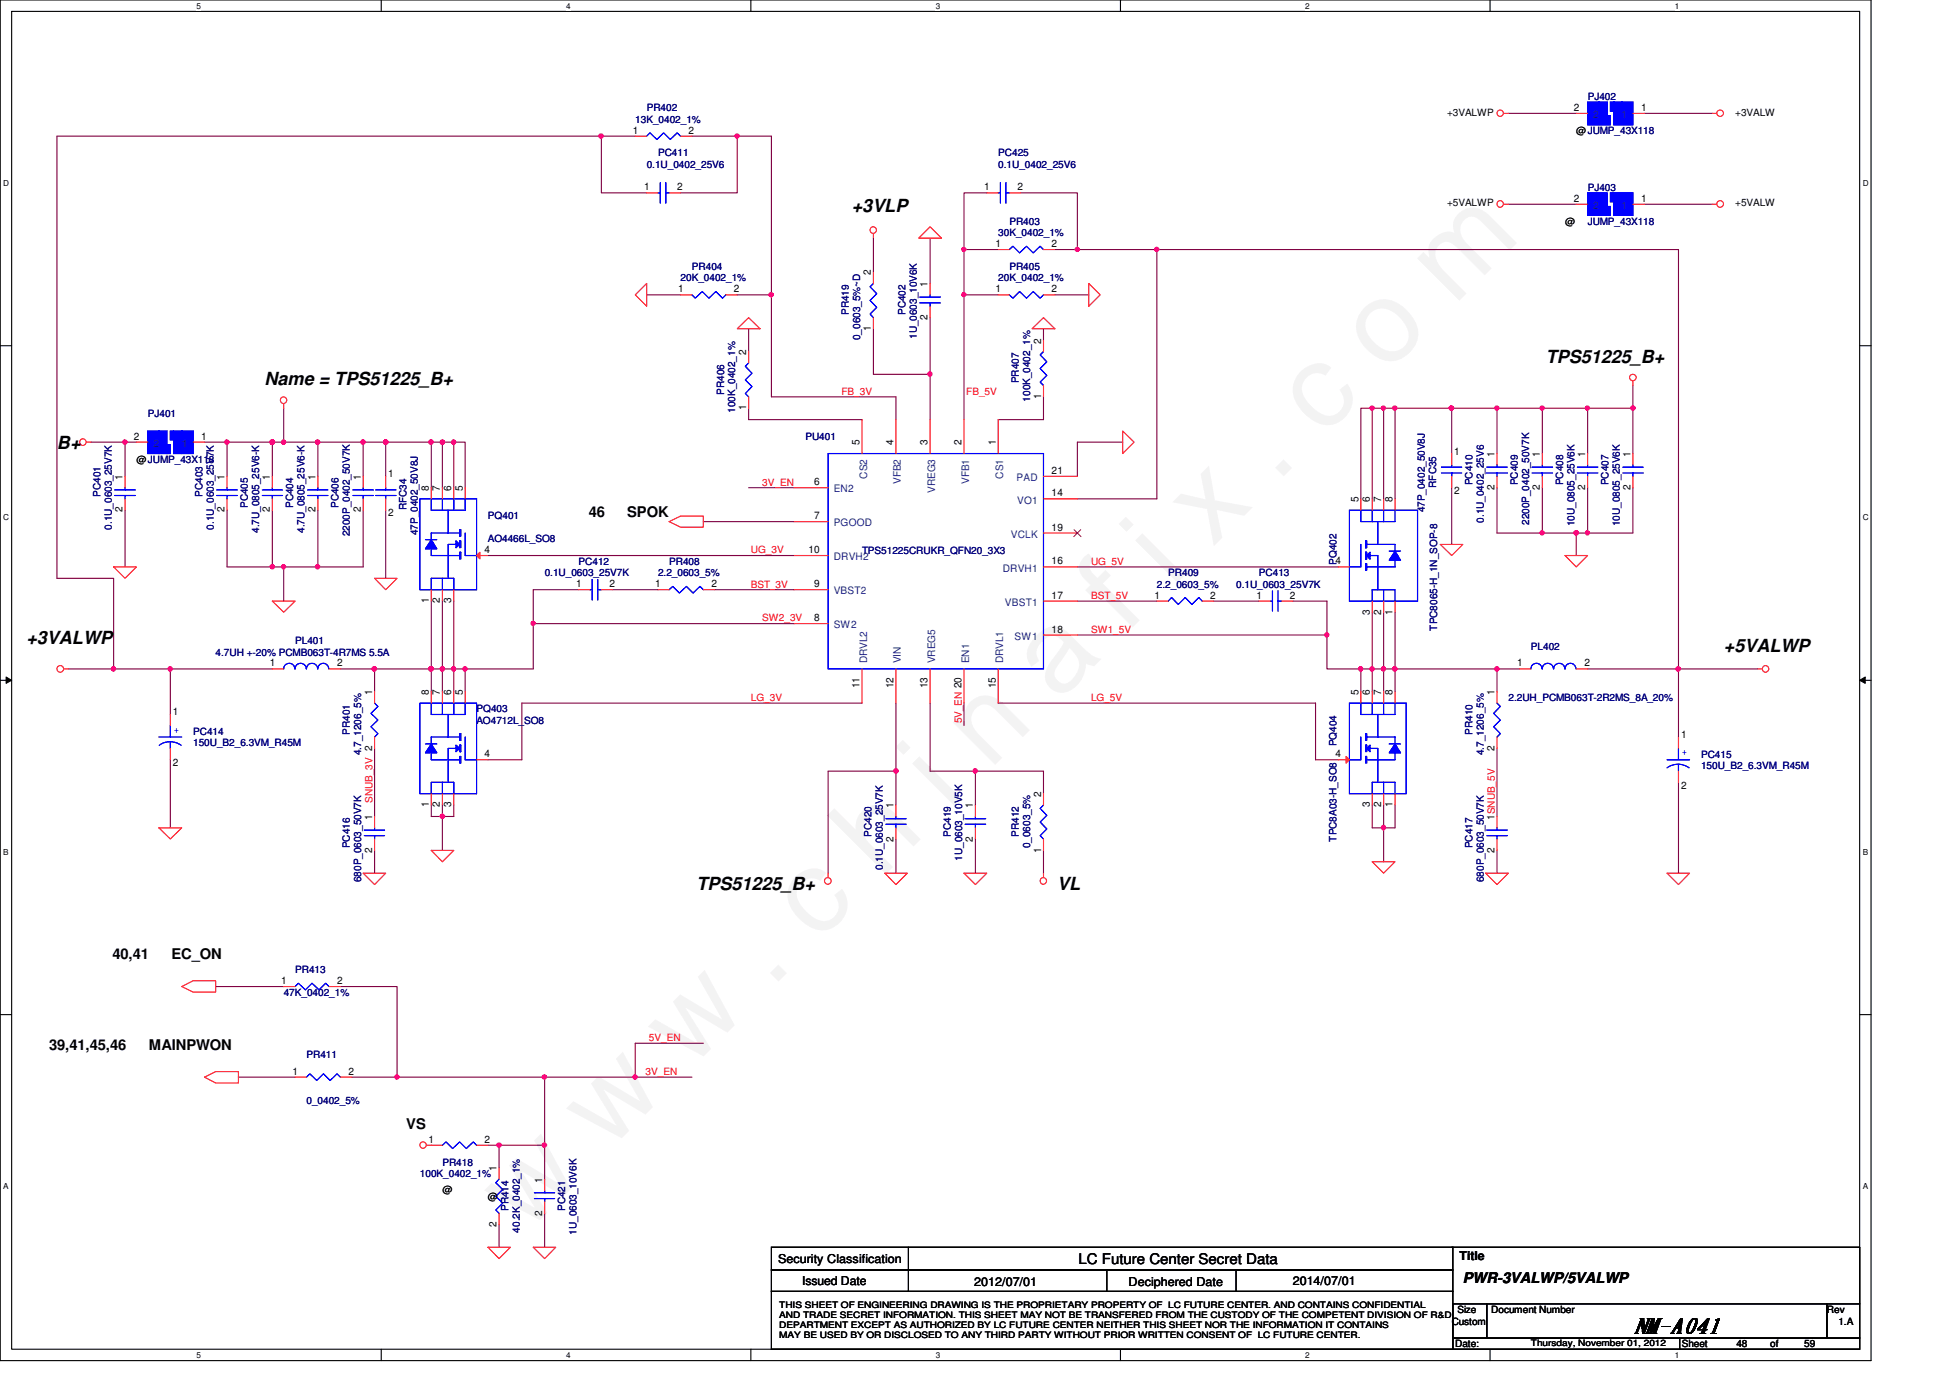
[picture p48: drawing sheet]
<svg xmlns="http://www.w3.org/2000/svg" width="297mm" height="210mm" viewBox="0 0 297 210" stroke-linecap="round" stroke-linejoin="round" font-family="sans-serif">
<defs><g id="words">
<text font-size="17.6" fill="#f0f" x="80.1" y="188" transform="rotate(-45 80.1 188)">w w w . c h i n a f i x . c o m</text>
<text font-size="3.3" x="248.7" y="203.1">NM-A041</text>
<g font-size="2.8">
<text x="129.7" y="32.3">+3VLP</text>
<text x="40.3" y="58.7">Name = TPS51225_B+</text>
<text x="235.5" y="55.2">TPS51225_B+</text>
<text x="8.7" y="68.4">B+</text>
<text x="4" y="98">+3VALWP</text>
<text x="262.6" y="99.3">+5VALWP</text>
<text x="106.1" y="135.6">TPS51225_B+</text>
<text x="161" y="135.6">VL</text>
</g>
<g font-size="2.2">
<text x="89.7" y="78.8">46</text>
<text x="95.5" y="78.8">SPOK</text>
<text x="17.1" y="146.1">40,41</text>
<text x="26.1" y="146.1">EC_ON</text>
<text x="7.5" y="159.9">39,41,45,46</text>
<text x="22.7" y="159.9">MAINPWON</text>
<text x="61.9" y="172">VS</text>
<text x="164.3" y="192.5">LC Future Center Secret Data</text>
<text x="222.8" y="195.5">PWR-3VALWP/5VALWP</text>
</g>
<g font-size="1.9">
<text x="222.3" y="191.9">Title</text>
<text x="118.5" y="192.4">Security Classification</text>
<text x="122.2" y="195.7">Issued Date</text>
<text x="148.4" y="195.8">2012/07/01</text>
<text x="171.9" y="195.8">Deciphered Date</text>
<text x="196.9" y="195.7">2014/07/01</text>
</g>
<g font-size="1.6">
<text x="239.7" y="16.9">2</text>
<text x="250" y="16.9">1</text>
<text x="96.4" y="20.4">1</text>
<text x="104.9" y="20.4">2</text>
<text x="98.1" y="29">1</text>
<text x="103.2" y="29">2</text>
<text x="149.9" y="29">1</text>
<text x="155" y="29">2</text>
<text x="239.7" y="30.7">2</text>
<text x="250" y="30.7">1</text>
<text x="132.7" y="42" transform="rotate(-90 132.7 42)">2</text>
<text x="151.6" y="37.6">1</text>
<text x="160.2" y="37.6">2</text>
<text x="103.3" y="44.5">1</text>
<text x="111.8" y="44.5">2</text>
<text x="141.3" y="43.7" transform="rotate(-90 141.3 43.7)">1</text>
<text x="151.6" y="44.5">1</text>
<text x="160.2" y="44.5">2</text>
<text x="132.7" y="50.5" transform="rotate(-90 132.7 50.5)">1</text>
<text x="141.3" y="48.7" transform="rotate(-90 141.3 48.7)">2</text>
<text x="158.6" y="52.3" transform="rotate(-90 158.6 52.3)">2</text>
<text x="113.7" y="54.1" transform="rotate(-90 113.7 54.1)">2</text>
<text x="113.7" y="62.5" transform="rotate(-90 113.7 62.5)">1</text>
<text x="158.6" y="60.8" transform="rotate(-90 158.6 60.8)">1</text>
<text x="20.4" y="67">2</text>
<text x="30.6" y="67">1</text>
<text x="130.9" y="67.9" transform="rotate(-90 130.9 67.9)">5</text>
<text x="136.1" y="67.9" transform="rotate(-90 136.1 67.9)">4</text>
<text x="141.3" y="67.9" transform="rotate(-90 141.3 67.9)">3</text>
<text x="146.5" y="67.9" transform="rotate(-90 146.5 67.9)">2</text>
<text x="151.7" y="67.9" transform="rotate(-90 151.7 67.9)">1</text>
<text x="221.5" y="69.3">1</text>
<text x="227.7" y="69.6" transform="rotate(-90 227.7 69.6)">1</text>
<text x="234.6" y="69.6" transform="rotate(-90 234.6 69.6)">1</text>
<text x="241.5" y="69.6" transform="rotate(-90 241.5 69.6)">1</text>
<text x="248.4" y="69.6" transform="rotate(-90 248.4 69.6)">1</text>
<text x="18.7" y="73.1" transform="rotate(-90 18.7 73.1)">1</text>
<text x="34.2" y="73.1" transform="rotate(-90 34.2 73.1)">1</text>
<text x="41.1" y="73.1" transform="rotate(-90 41.1 73.1)">1</text>
<text x="48" y="73.1" transform="rotate(-90 48 73.1)">1</text>
<text x="54.9" y="73.1" transform="rotate(-90 54.9 73.1)">1</text>
<text x="59.1" y="72.7">1</text>
<text x="65.3" y="74.8" transform="rotate(-90 65.3 74.8)">8</text>
<text x="67" y="74.8" transform="rotate(-90 67 74.8)">7</text>
<text x="68.7" y="74.8" transform="rotate(-90 68.7 74.8)">6</text>
<text x="70.5" y="74.8" transform="rotate(-90 70.5 74.8)">5</text>
<text x="124" y="73.9">6</text>
<text x="160.2" y="75.6">14</text>
<text x="160.2" y="72.2">21</text>
<text x="206.9" y="76.5" transform="rotate(-90 206.9 76.5)">5</text>
<text x="208.7" y="76.5" transform="rotate(-90 208.7 76.5)">6</text>
<text x="210.4" y="76.5" transform="rotate(-90 210.4 76.5)">7</text>
<text x="212.1" y="76.5" transform="rotate(-90 212.1 76.5)">8</text>
<text x="221.5" y="75.2">2</text>
<text x="227.7" y="74.6" transform="rotate(-90 227.7 74.6)">2</text>
<text x="234.6" y="74.6" transform="rotate(-90 234.6 74.6)">2</text>
<text x="241.5" y="74.6" transform="rotate(-90 241.5 74.6)">2</text>
<text x="248.4" y="74.6" transform="rotate(-90 248.4 74.6)">2</text>
<text x="18.7" y="78.1" transform="rotate(-90 18.7 78.1)">2</text>
<text x="34.2" y="78.1" transform="rotate(-90 34.2 78.1)">2</text>
<text x="41.1" y="78.1" transform="rotate(-90 41.1 78.1)">2</text>
<text x="48" y="78.1" transform="rotate(-90 48 78.1)">2</text>
<text x="54.9" y="78.1" transform="rotate(-90 54.9 78.1)">2</text>
<text x="59.1" y="78.7">2</text>
<text x="124" y="79.1">7</text>
<text x="160.2" y="80.8">19</text>
<text x="73.8" y="84.2">4</text>
<text x="87.8" y="89.5">1</text>
<text x="92.8" y="89.5">2</text>
<text x="99.8" y="89.5">1</text>
<text x="108.4" y="89.5">2</text>
<text x="123.1" y="84.2">10</text>
<text x="124" y="89.5">9</text>
<text x="160.2" y="86">16</text>
<text x="203.5" y="86">4</text>
<text x="65.3" y="91.9" transform="rotate(-90 65.3 91.9)">1</text>
<text x="67" y="91.9" transform="rotate(-90 67 91.9)">2</text>
<text x="68.7" y="91.9" transform="rotate(-90 68.7 91.9)">3</text>
<text x="124" y="94.6">8</text>
<text x="160.2" y="91.2">17</text>
<text x="175.8" y="91.2">1</text>
<text x="184.4" y="91.2">2</text>
<text x="191.4" y="91.2">1</text>
<text x="196.5" y="91.2">2</text>
<text x="208.7" y="93.6" transform="rotate(-90 208.7 93.6)">3</text>
<text x="210.4" y="93.6" transform="rotate(-90 210.4 93.6)">2</text>
<text x="212.1" y="93.6" transform="rotate(-90 212.1 93.6)">1</text>
<text x="41.1" y="101.5">1</text>
<text x="51.3" y="101.5">2</text>
<text x="160.2" y="96.4">18</text>
<text x="231.1" y="101.5">1</text>
<text x="241.3" y="101.5">2</text>
<text x="56.7" y="105.9" transform="rotate(-90 56.7 105.9)">1</text>
<text x="65.3" y="105.9" transform="rotate(-90 65.3 105.9)">8</text>
<text x="67" y="105.9" transform="rotate(-90 67 105.9)">7</text>
<text x="68.7" y="105.9" transform="rotate(-90 68.7 105.9)">6</text>
<text x="70.5" y="105.9" transform="rotate(-90 70.5 105.9)">5</text>
<text x="130.9" y="104.8" transform="rotate(-90 130.9 104.8)">11</text>
<text x="136.1" y="104.8" transform="rotate(-90 136.1 104.8)">12</text>
<text x="141.3" y="104.8" transform="rotate(-90 141.3 104.8)">13</text>
<text x="151.7" y="104.8" transform="rotate(-90 151.7 104.8)">15</text>
<text x="206.9" y="105.9" transform="rotate(-90 206.9 105.9)">5</text>
<text x="208.7" y="105.9" transform="rotate(-90 208.7 105.9)">6</text>
<text x="210.4" y="105.9" transform="rotate(-90 210.4 105.9)">7</text>
<text x="212.1" y="105.9" transform="rotate(-90 212.1 105.9)">8</text>
<text x="227.7" y="105.9" transform="rotate(-90 227.7 105.9)">1</text>
<text x="26.3" y="109">1</text>
<text x="256.1" y="112.4">1</text>
<text x="26.3" y="116.7">2</text>
<text x="73.8" y="115.4">4</text>
<text x="203.5" y="115.4">4</text>
<text x="227.7" y="114.3" transform="rotate(-90 227.7 114.3)">2</text>
<text x="56.7" y="124.9" transform="rotate(-90 56.7 124.9)">1</text>
<text x="65.3" y="123" transform="rotate(-90 65.3 123)">1</text>
<text x="67" y="123" transform="rotate(-90 67 123)">2</text>
<text x="68.7" y="123" transform="rotate(-90 68.7 123)">3</text>
<text x="136.1" y="123.1" transform="rotate(-90 136.1 123.1)">1</text>
<text x="148.2" y="123.1" transform="rotate(-90 148.2 123.1)">1</text>
<text x="158.6" y="121.4" transform="rotate(-90 158.6 121.4)">2</text>
<text x="208.7" y="123" transform="rotate(-90 208.7 123)">3</text>
<text x="210.4" y="123" transform="rotate(-90 210.4 123)">2</text>
<text x="212.1" y="123" transform="rotate(-90 212.1 123)">1</text>
<text x="227.7" y="124.9" transform="rotate(-90 227.7 124.9)">1SNUB_5V</text>
<text x="256.1" y="120.1">2</text>
<text x="56.7" y="129.9" transform="rotate(-90 56.7 129.9)">2</text>
<text x="136.1" y="128.2" transform="rotate(-90 136.1 128.2)">2</text>
<text x="148.2" y="128.2" transform="rotate(-90 148.2 128.2)">2</text>
<text x="158.6" y="129.9" transform="rotate(-90 158.6 129.9)">1</text>
<text x="227.7" y="129.9" transform="rotate(-90 227.7 129.9)">2</text>
<text x="42.8" y="149.9">1</text>
<text x="51.3" y="149.9">2</text>
<text x="44.6" y="163.7">1</text>
<text x="53.1" y="163.7">2</text>
<text x="65.3" y="174.1">1</text>
<text x="73.8" y="174.1">2</text>
<text x="75.6" y="178.4" transform="rotate(-90 75.6 178.4)">1</text>
<text x="82.6" y="185.2" transform="rotate(-90 82.6 185.2)">2</text>
<text x="82.6" y="180.1" transform="rotate(-90 82.6 180.1)">1</text>
<text x="75.6" y="186.9" transform="rotate(-90 75.6 186.9)">2</text>
</g>
<g font-size="1.6" fill="#004080">
<text x="242.7" y="18">2</text>
<text x="247" y="18">1</text>
<text x="242.7" y="31.8">2</text>
<text x="247" y="31.8">1</text>
<text x="23.4" y="68.1">2</text>
<text x="27.7" y="68.1">1</text>
<text x="127" y="75">EN2</text>
<text x="132.1" y="72.9" transform="rotate(-90 132.1 72.9)">CS2</text>
<text x="137.2" y="73.7" transform="rotate(-90 137.2 73.7)">VFB2</text>
<text x="142.4" y="75.1" transform="rotate(-90 142.4 75.1)">VREG3</text>
<text x="147.6" y="73.7" transform="rotate(-90 147.6 73.7)">VFB1</text>
<text x="152.8" y="72.9" transform="rotate(-90 152.8 72.9)">CS1</text>
<text x="154.9" y="73.3">PAD</text>
<text x="154.9" y="76.7">VO1</text>
<text x="127" y="80.2">PGOOD</text>
<text x="154" y="81.9">VCLK</text>
<text x="127" y="85.3">DRVH2</text>
<text x="152.7" y="87.1">DRVH1</text>
<text x="127" y="95.7">SW2</text>
<text x="127" y="90.6">VBST2</text>
<text x="153.1" y="92.3">VBST1</text>
<text x="132.1" y="101" transform="rotate(-90 132.1 101)">DRVL2</text>
<text x="137.2" y="101" transform="rotate(-90 137.2 101)">VIN</text>
<text x="142.4" y="101" transform="rotate(-90 142.4 101)">VREG5</text>
<text x="147.6" y="101" transform="rotate(-90 147.6 101)">EN1</text>
<text x="152.8" y="101" transform="rotate(-90 152.8 101)">DRVL1</text>
<text x="154.6" y="97.5">SW1</text>
</g>
<g font-size="1.5" fill="#000080">
<text x="98.5" y="16.9">PR402</text>
<text x="241.8" y="15.2">PJ402</text>
<text x="96.8" y="18.7">13K_0402_1%</text>
<text x="100.2" y="23.7">PC411</text>
<text x="152.1" y="23.7">PC425</text>
<text x="98.5" y="25.6">0.1U_0402_25V6</text>
<text x="152.1" y="25.6">0.1U_0402_25V6</text>
<text x="241.8" y="29">PJ403</text>
<text x="152.1" y="35.9">30K_0402_1%</text>
<text x="153.8" y="34.2">PR403</text>
<text x="241.8" y="34.2">JUMP_43X118</text>
<text x="105.4" y="41.1">PR404</text>
<text x="153.8" y="41.1">PR405</text>
<text x="103.7" y="42.8">20K_0402_1%</text>
<text x="152.1" y="42.8">20K_0402_1%</text>
<text x="129.3" y="48" transform="rotate(-90 129.3 48)">PR419</text>
<text x="131" y="51.8" transform="rotate(-90 131 51.8)">0_0603_5%~D</text>
<text x="137.9" y="48" transform="rotate(-90 137.9 48)">PC402</text>
<text x="139.7" y="51.6" transform="rotate(-90 139.7 51.6)">1U_0603_10V6K</text>
<text x="155.2" y="58.4" transform="rotate(-90 155.2 58.4)">PR407</text>
<text x="22.5" y="63.6">PJ401</text>
<text x="110.3" y="60.1" transform="rotate(-90 110.3 60.1)">PR406</text>
<text x="112" y="62.9" transform="rotate(-90 112 62.9)">100K_0402_1%</text>
<text x="156.9" y="61.2" transform="rotate(-90 156.9 61.2)">100K_0402_1%</text>
<text x="122.7" y="67.1">PU401</text>
<text x="15.3" y="75.6" transform="rotate(-90 15.3 75.6)">PC401</text>
<text x="30.9" y="75.6" transform="rotate(-90 30.9 75.6)">PC403</text>
<text x="37.8" y="77.4" transform="rotate(-90 37.8 77.4)">PC405</text>
<text x="44.7" y="77.4" transform="rotate(-90 44.7 77.4)">PC404</text>
<text x="51.6" y="77.4" transform="rotate(-90 51.6 77.4)">PC406</text>
<text x="61.9" y="77.7" transform="rotate(-90 61.9 77.7)">RFC34</text>
<text x="218.8" y="74.3" transform="rotate(-90 218.8 74.3)">RFC35</text>
<text x="224.3" y="73.9" transform="rotate(-90 224.3 73.9)">PC410</text>
<text x="231.2" y="73.9" transform="rotate(-90 231.2 73.9)">PC409</text>
<text x="238.1" y="73.9" transform="rotate(-90 238.1 73.9)">PC408</text>
<text x="245" y="73.9" transform="rotate(-90 245 73.9)">PC407</text>
<text x="17" y="80.7" transform="rotate(-90 17 80.7)">0.1U_0603_25V7K</text>
<text x="32.6" y="80.7" transform="rotate(-90 32.6 80.7)">0.1U_0603_25V7K</text>
<text x="39.5" y="81.2" transform="rotate(-90 39.5 81.2)">4.7U_0805_25V6-K</text>
<text x="46.4" y="81.2" transform="rotate(-90 46.4 81.2)">4.7U_0805_25V6-K</text>
<text x="53.3" y="81.7" transform="rotate(-90 53.3 81.7)">2200P_0402_50V7K</text>
<text x="63.7" y="81.5" transform="rotate(-90 63.7 81.5)">47P_0402_50V8J</text>
<text x="74.3" y="79.1">PQ401</text>
<text x="74.3" y="82.6">AO4466L_SO8</text>
<text x="217" y="78.1" transform="rotate(-90 217 78.1)">47P_0402_50V8J</text>
<text x="226" y="79.6" transform="rotate(-90 226 79.6)">0.1U_0402_25V6</text>
<text x="232.9" y="80" transform="rotate(-90 232.9 80)">2200P_0402_50V7K</text>
<text x="239.9" y="80.1" transform="rotate(-90 239.9 80.1)">10U_0805_25V6K</text>
<text x="246.8" y="80.1" transform="rotate(-90 246.8 80.1)">10U_0805_25V6K</text>
<text x="83" y="87.8">0.1U_0603_25V7K</text>
<text x="88.1" y="86">PC412</text>
<text x="100.2" y="87.8">2.2_0603_5%</text>
<text x="101.9" y="86">PR408</text>
<text x="131.3" y="84.3">TPS51225CRUKR_QFN20_3X3</text>
<text x="176.2" y="89.5">2.2_0603_5%</text>
<text x="178" y="87.8">PR409</text>
<text x="188.3" y="89.5">0.1U_0603_25V7K</text>
<text x="191.8" y="87.8">PC413</text>
<text x="203.6" y="86" transform="rotate(-90 203.6 86)">PQ402</text>
<text x="32.8" y="99.9">4.7UH +-20% PCMB063T-4R7MS 5.5A</text>
<text x="45" y="98.1">PL401</text>
<text x="218.9" y="96.1" transform="rotate(-90 218.9 96.1)">TPC8065-H_1N_SOP-8</text>
<text x="233.2" y="99">PL402</text>
<text x="229.8" y="106.8">2.2UH_PCMB063T-2R2MS_8A_20%</text>
<text x="29.4" y="111.9">PC414</text>
<text x="29.4" y="113.7">150U_B2_6.3VM_R45M</text>
<text x="53.3" y="111.9" transform="rotate(-90 53.3 111.9)">PR401</text>
<text x="72.6" y="108.5">PQ403</text>
<text x="72.6" y="110.2">AO4712L_SO8</text>
<text x="203.6" y="113.7" transform="rotate(-90 203.6 113.7)">PQ404</text>
<text x="224.3" y="111.9" transform="rotate(-90 224.3 111.9)">PR410</text>
<text x="55" y="115" transform="rotate(-90 55 115)">4.7_1206_5%</text>
<text x="226" y="115" transform="rotate(-90 226 115)">4.7_1206_5%</text>
<text x="259.1" y="115.4">PC415</text>
<text x="259.1" y="117.1">150U_B2_6.3VM_R45M</text>
<text x="53.3" y="129.2" transform="rotate(-90 53.3 129.2)">PC416</text>
<text x="132.8" y="127.5" transform="rotate(-90 132.8 127.5)">PC420</text>
<text x="144.9" y="127.5" transform="rotate(-90 144.9 127.5)">PC419</text>
<text x="146.6" y="131.1" transform="rotate(-90 146.6 131.1)">1U_0603_10V5K</text>
<text x="155.2" y="127.5" transform="rotate(-90 155.2 127.5)">PR412</text>
<text x="156.9" y="129.2" transform="rotate(-90 156.9 129.2)">0_0603_5%</text>
<text x="203.6" y="128.2" transform="rotate(-90 203.6 128.2)">TPC8A03-H_SO8</text>
<text x="224.3" y="129.2" transform="rotate(-90 224.3 129.2)">PC417</text>
<text x="55" y="134.4" transform="rotate(-90 55 134.4)">680P_0603_50V7K</text>
<text x="134.5" y="132.5" transform="rotate(-90 134.5 132.5)">0.1U_0603_25V7K</text>
<text x="226" y="134.4" transform="rotate(-90 226 134.4)">680P_0603_50V7K</text>
<text x="45" y="148.2">PR413</text>
<text x="43.2" y="151.7">47K_0402_1%</text>
<text x="46.7" y="161.2">PR411</text>
<text x="46.7" y="168.2">0_0402_5%</text>
<text x="64" y="179.3">100K_0402_1%</text>
<text x="67.4" y="177.6">PR418</text>
<text x="77.5" y="184.5" transform="rotate(-90 77.5 184.5)">PR414</text>
<text x="86.1" y="184.5" transform="rotate(-90 86.1 184.5)">PC421</text>
<text x="79.2" y="187.7" transform="rotate(-90 79.2 187.7)">40.2K_0402_1%</text>
<text x="87.8" y="188.1" transform="rotate(-90 87.8 188.1)">1U_0603_10V6K</text>
</g>
<g font-size="1.5">
<text x="220.4" y="17.7">+3VALWP</text>
<text x="264.3" y="17.7">+3VALW</text>
<text x="240.1" y="20.4">@JUMP_43X118</text>
<text x="220.4" y="31.5">+5VALWP</text>
<text x="238.4" y="34.2">@</text>
<text x="264.3" y="31.5">+5VALW</text>
<text x="20.8" y="70.5">@JUMP_43X118</text>
<text x="67.4" y="181.7">@</text>
<text x="74.3" y="182.8">@</text>
<text x="221.1" y="201.8">Custom</text>
<text x="222" y="200">Size</text>
<text x="227.2" y="200">Document Number</text>
<text x="278.3" y="200">Rev</text>
<text x="280" y="201.8">1.A</text>
<text x="221.7" y="205.2">Date:</text>
<text x="256.2" y="205.2">Sheet</text>
<text x="264.5" y="205.2">48</text>
<text x="269.7" y="205.2">of</text>
<text x="274.8" y="205.2">59</text>
</g>
<g font-size="1.5" fill="#f00">
<text x="128.2" y="60.1">FB_3V</text>
<text x="147.2" y="60.1">FB_5V</text>
<text x="116.1" y="74">3V_EN</text>
<text x="114.4" y="89.5">BST_3V</text>
<text x="114.4" y="84.3">UG_3V</text>
<text x="166.2" y="86">UG_5V</text>
<text x="116.1" y="94.7">SW2_3V</text>
<text x="166.2" y="91.2">BST_5V</text>
<text x="166.2" y="96.4">SW1_5V</text>
<text x="114.4" y="106.8">LG_3V</text>
<text x="166.2" y="106.8">LG_5V</text>
<text x="146.5" y="110.2" transform="rotate(-90 146.5 110.2)">5V_EN 20</text>
<text x="56.7" y="122.3" transform="rotate(-90 56.7 122.3)">SNUB_3V 2</text>
<text x="98.8" y="158.6">5V_EN</text>
<text x="98.3" y="163.7">3V_EN</text>
</g>
<g font-size="1.5" fill="#00f">
<text x="26.5" y="111.6">+</text>
<text x="256.2" y="115.1">+</text>
</g>
<g font-size="1.4">
<text x="118.7" y="199.2">THIS SHEET OF ENGINEERING DRAWING IS THE PROPRIETARY PROPERTY OF LC FUTURE CENTER. AND CONTAINS CONFIDENTIAL</text>
<text x="118.7" y="200.7">AND TRADE SECRET INFORMATION. THIS SHEET MAY NOT BE TRANSFERED FROM THE CUSTODY OF THE COMPETENT DIVISION OF R&amp;D</text>
<text x="118.7" y="202.3">DEPARTMENT EXCEPT AS AUTHORIZED BY LC FUTURE CENTER NEITHER THIS SHEET NOR THE INFORMATION IT CONTAINS</text>
<text x="118.7" y="203.9">MAY BE USED BY OR DISCLOSED TO ANY THIRD PARTY WITHOUT PRIOR WRITTEN CONSENT OF LC FUTURE CENTER.</text>
<text x="233.2" y="205.1">Thursday, November 01, 2012</text>
</g>
<g font-size="1.3">
<text x="29.9" y="1.4">5</text>
<text x="86.2" y="1.4">4</text>
<text x="142.5" y="1.4">3</text>
<text x="198.8" y="1.4">2</text>
<text x="255.1" y="1.4">1</text>
<text x=".5" y="28.3">D</text>
<text x="283.8" y="28.3">D</text>
<text x=".5" y="79.2">C</text>
<text x="283.8" y="79.2">C</text>
<text x=".5" y="130.2">B</text>
<text x="283.8" y="130.2">B</text>
<text x=".5" y="181.1">A</text>
<text x="283.8" y="181.1">A</text>
<text x="29.9" y="206.9">5</text>
<text x="86.2" y="206.9">4</text>
<text x="142.5" y="206.9">3</text>
<text x="198.8" y="206.9">2</text>
<text x="255.1" y="206.9">1</text>
</g>
</g></defs>
<path d="M0 0h285v207.3h-285zM1.8 1.7h281.5v203.8h-281.5z" fill="none" stroke="#000" stroke-width=".17"/>
<g fill="#fff">
<path d="M29.9 .2h.7v1.4h-.7z"/>
<path d="M29.9 205.7h.7v1.4h-.7z"/>
</g>
<path d="M58.1 0v1.7M58.1 205.5v1.8" fill="none" stroke="#000" stroke-width=".17"/>
<g fill="#fff">
<path d="M86.2 .2h.7v1.4h-.7z"/>
<path d="M86.2 205.7h.7v1.4h-.7z"/>
</g>
<path d="M114.4 0v1.7M114.4 205.5v1.8" fill="none" stroke="#000" stroke-width=".17"/>
<g fill="#fff">
<path d="M142.5 .2h.7v1.4h-.7z"/>
<path d="M142.5 205.7h.7v1.4h-.7z"/>
</g>
<path d="M170.7 0v1.7M170.7 205.5v1.8" fill="none" stroke="#000" stroke-width=".17"/>
<g fill="#fff">
<path d="M198.8 .2h.7v1.4h-.7z"/>
<path d="M198.8 205.7h.7v1.4h-.7z"/>
</g>
<path d="M227 0v1.7M227 205.5v1.8" fill="none" stroke="#000" stroke-width=".17"/>
<g fill="#fff">
<path d="M255.1 .2h.7v1.4h-.7z"/>
<path d="M255.1 205.7h.7v1.4h-.7z"/>
<path d="M.5 27.2h.9v1.4h-.9z"/>
<path d="M283.7 27.2h.9v1.4h-.9z"/>
<path d="M.5 78.1h.9v1.4h-.9z"/>
<path d="M283.7 78.1h.9v1.4h-.9z"/>
</g>
<path d="M0 52.7h1.8M283.3 52.7h1.7" fill="none" stroke="#000" stroke-width=".17"/>
<g fill="#fff">
<path d="M.5 129.1h.8v1.4h-.8z"/>
<path d="M283.7 129.1h.8v1.4h-.8z"/>
</g>
<path d="M0 103.6h1.8M283.3 103.6h1.7" fill="none" stroke="#000" stroke-width=".17"/>
<path d="M.9 103.1l.9 .5-.9 .5zM283.3 103.6l.8-.5v1z" fill="#000"/>
<path d="M.9 103.1l.9 .5-.9 .5zM283.3 103.6l.8-.5v1z" fill="none" stroke="#000" stroke-width=".15"/>
<g fill="#fff">
<path d="M.5 180h.8v1.4h-.8z"/>
<path d="M283.7 180h.8v1.4h-.8z"/>
</g>
<path d="M0 154.6h1.8M283.3 154.6h1.7" fill="none" stroke="#000" stroke-width=".17"/>
<path d="M8.7 20.7h82.9M91.6 20.7v8.7h6.9M91.6 20.7h5.2M105.4 20.7h6.9v8.7h-8.6" fill="none" stroke="#800040" stroke-width=".17"/>
<circle cx="91.6" cy="20.7" r=".33" fill="#f0f"/>
<circle cx="91.6" cy="20.7" r=".33" fill="none" stroke="#f0f" stroke-width=".17"/>
<path d="M8.7 20.7v67.4h8.6v13.8M67.4 67.3h1.7M234.9 62.2h6.9v6.9M241.8 74.3v6.9h6.9M164.1 96.7h38M164.1 86.4h39.8M234.9 81.2h5.2v3.4M25.9 101.9v6.9M25.9 115.7v10.4M79.5 107.1h51.8M241.8 101.9h25.9" fill="none" stroke="#800040" stroke-width=".17"/>
<circle cx="240.1" cy="81.2" r=".33" fill="#f0f"/>
<circle cx="240.1" cy="81.2" r=".33" fill="none" stroke="#f0f" stroke-width=".17"/>
<path d="M240.1 81.2h1.7M152.1 107.1h48.3" fill="none" stroke="#800040" stroke-width=".17"/>
<circle cx="241.8" cy="81.2" r=".32" fill="#f0f"/>
<circle cx="241.8" cy="81.2" r=".32" fill="none" stroke="#f0f" stroke-width=".17"/>
<circle cx="240.1" cy="81.2" r=".33" fill="#f0f"/>
<circle cx="240.1" cy="81.2" r=".33" fill="none" stroke="#f0f" stroke-width=".17"/>
<path d="M248.7 62.2v6.9" fill="none" stroke="#800040" stroke-width=".17"/>
<circle cx="248.7" cy="62.2" r=".33" fill="#f0f"/>
<circle cx="248.7" cy="62.2" r=".33" fill="none" stroke="#f0f" stroke-width=".17"/>
<path d="M241.8 62.2h6.9" fill="none" stroke="#800040" stroke-width=".17"/>
<circle cx="241.8" cy="62.2" r=".32" fill="#f0f"/>
<circle cx="241.8" cy="62.2" r=".32" fill="none" stroke="#f0f" stroke-width=".17"/>
<path d="M117.5 20.7v24.2M31.2 67.3h3.4M43.2 62.2v5.1M248.7 74.3v6.9" fill="none" stroke="#800040" stroke-width=".17"/>
<circle cx="43.2" cy="67.3" r=".33" fill="#f0f"/>
<circle cx="43.2" cy="67.3" r=".33" fill="none" stroke="#f0f" stroke-width=".17"/>
<path d="M19 67.3h1.8M41.5 67.3v5.3" fill="none" stroke="#800040" stroke-width=".17"/>
<circle cx="41.5" cy="67.3" r=".34" fill="#f0f"/>
<circle cx="41.5" cy="67.3" r=".34" fill="none" stroke="#f0f" stroke-width=".17"/>
<path d="M43.2 86.4v5.2" fill="none" stroke="#800040" stroke-width=".17"/>
<circle cx="43.2" cy="86.3" r=".32" fill="#f0f"/>
<circle cx="43.2" cy="86.3" r=".32" fill="none" stroke="#f0f" stroke-width=".17"/>
<path d="M48.4 67.3v5.3M48.4 77.7v8.7" fill="none" stroke="#800040" stroke-width=".17"/>
<circle cx="48.4" cy="86.3" r=".33" fill="#f0f"/>
<circle cx="48.4" cy="86.3" r=".33" fill="none" stroke="#f0f" stroke-width=".17"/>
<path d="M41.5 77.7v8.7M25.9 101.9h15.6" fill="none" stroke="#800040" stroke-width=".17"/>
<circle cx="25.9" cy="101.9" r=".33" fill="#f0f"/>
<circle cx="25.9" cy="101.9" r=".33" fill="none" stroke="#f0f" stroke-width=".17"/>
<path d="M34.6 67.3h6.9" fill="none" stroke="#800040" stroke-width=".17"/>
<circle cx="41.5" cy="67.3" r=".34" fill="#f0f"/>
<circle cx="41.5" cy="67.3" r=".34" fill="none" stroke="#f0f" stroke-width=".17"/>
<path d="M74.3 84.6h46.6M57.1 101.9h8.6" fill="none" stroke="#800040" stroke-width=".17"/>
<circle cx="65.6" cy="101.9" r=".34" fill="#f0f"/>
<circle cx="65.6" cy="101.9" r=".34" fill="none" stroke="#f0f" stroke-width=".17"/>
<circle cx="57" cy="101.9" r=".34" fill="#f0f"/>
<circle cx="57" cy="101.9" r=".34" fill="none" stroke="#f0f" stroke-width=".17"/>
<path d="M65.7 122.6v1.8h1.7M67.4 124.4v5.1M67.4 122.6v1.8" fill="none" stroke="#800040" stroke-width=".17"/>
<circle cx="67.4" cy="124.3" r=".33" fill="#f0f"/>
<circle cx="67.4" cy="124.3" r=".33" fill="none" stroke="#f0f" stroke-width=".17"/>
<path d="M34.6 77.7v8.7M34.6 67.3v5.3M67.4 124.4h1.7" fill="none" stroke="#800040" stroke-width=".17"/>
<circle cx="34.5" cy="67.3" r=".33" fill="#f0f"/>
<circle cx="34.5" cy="67.3" r=".33" fill="none" stroke="#f0f" stroke-width=".17"/>
<path d="M48.4 67.3h6.9v5.3M81.2 95h39.7" fill="none" stroke="#800040" stroke-width=".17"/>
<circle cx="48.4" cy="67.3" r=".34" fill="#f0f"/>
<circle cx="48.4" cy="67.3" r=".34" fill="none" stroke="#f0f" stroke-width=".17"/>
<path d="M55.3 77.7v8.7h-6.9M65.7 101.9v3.5" fill="none" stroke="#800040" stroke-width=".17"/>
<circle cx="65.6" cy="101.9" r=".34" fill="#f0f"/>
<circle cx="65.6" cy="101.9" r=".34" fill="none" stroke="#f0f" stroke-width=".17"/>
<path d="M176.2 38v38M17.3 101.9h8.6" fill="none" stroke="#800040" stroke-width=".17"/>
<circle cx="17.3" cy="101.9" r=".33" fill="#f0f"/>
<circle cx="17.3" cy="101.9" r=".33" fill="none" stroke="#f0f" stroke-width=".17"/>
<path d="M112.3 20.7h5.2M248.7 58.7v3.5M10.4 101.9h6.9M51.9 101.9h5.2M57.1 114v10.4M57.1 129.5v3.5" fill="none" stroke="#800040" stroke-width=".17"/>
<circle cx="112.3" cy="20.7" r=".32" fill="#f0f"/>
<circle cx="112.3" cy="20.7" r=".32" fill="none" stroke="#f0f" stroke-width=".17"/>
<path d="M176.2 38h79.5v63.9" fill="none" stroke="#800040" stroke-width=".17"/>
<circle cx="255.6" cy="101.9" r=".34" fill="#f0f"/>
<circle cx="255.6" cy="101.9" r=".34" fill="none" stroke="#f0f" stroke-width=".17"/>
<path d="M65.7 67.3v7M255.7 101.9v10.4M255.7 119.2v13.8" fill="none" stroke="#800040" stroke-width=".17"/>
<circle cx="65.6" cy="67.3" r=".34" fill="#f0f"/>
<circle cx="65.6" cy="67.3" r=".34" fill="none" stroke="#f0f" stroke-width=".17"/>
<path d="M58.8 67.3h6.9" fill="none" stroke="#800040" stroke-width=".17"/>
<circle cx="58.7" cy="67.3" r=".34" fill="#f0f"/>
<circle cx="58.7" cy="67.3" r=".34" fill="none" stroke="#f0f" stroke-width=".17"/>
<path d="M67.4 67.3v7" fill="none" stroke="#800040" stroke-width=".17"/>
<circle cx="67.4" cy="67.3" r=".34" fill="#f0f"/>
<circle cx="67.4" cy="67.3" r=".34" fill="none" stroke="#f0f" stroke-width=".17"/>
<path d="M19 67.3v5.3M65.7 67.3h1.7" fill="none" stroke="#800040" stroke-width=".17"/>
<circle cx="19" cy="67.3" r=".33" fill="#f0f"/>
<circle cx="19" cy="67.3" r=".33" fill="none" stroke="#f0f" stroke-width=".17"/>
<path d="M229.8 17.3h10.3M250.5 17.3h10.3M229.8 31.1h10.3M250.5 31.1h10.3M13.9 67.3h5.1M19 77.7v8.7M67.4 91.6v10.3h-1.7M57.1 101.9v3.5" fill="none" stroke="#800040" stroke-width=".17"/>
<circle cx="67.4" cy="101.9" r=".34" fill="#f0f"/>
<circle cx="67.4" cy="101.9" r=".34" fill="none" stroke="#f0f" stroke-width=".17"/>
<path d="M58.8 67.3v5.3M65.7 91.6v10.3M69.1 101.9h-1.7v3.5" fill="none" stroke="#800040" stroke-width=".17"/>
<circle cx="58.7" cy="67.3" r=".34" fill="#f0f"/>
<circle cx="58.7" cy="67.3" r=".34" fill="none" stroke="#f0f" stroke-width=".17"/>
<path d="M55.3 67.3h3.5M58.8 77.7v10.4" fill="none" stroke="#800040" stroke-width=".17"/>
<circle cx="55.3" cy="67.3" r=".33" fill="#f0f"/>
<circle cx="55.3" cy="67.3" r=".33" fill="none" stroke="#f0f" stroke-width=".17"/>
<path d="M43.2 67.3h5.2M34.6 86.4h6.9" fill="none" stroke="#800040" stroke-width=".17"/>
<circle cx="41.5" cy="86.3" r=".33" fill="#f0f"/>
<circle cx="41.5" cy="86.3" r=".33" fill="none" stroke="#f0f" stroke-width=".17"/>
<path d="M41.5 67.3h1.7M41.5 86.4h6.9" fill="none" stroke="#800040" stroke-width=".17"/>
<circle cx="41.5" cy="67.3" r=".34" fill="#f0f"/>
<circle cx="41.5" cy="67.3" r=".34" fill="none" stroke="#f0f" stroke-width=".17"/>
<path d="M36.3 164.1h8.7M60.5 164.1h22.5" fill="none" stroke="#800040" stroke-width=".17"/>
<circle cx="60.5" cy="164.1" r=".32" fill="#f0f"/>
<circle cx="60.5" cy="164.1" r=".32" fill="none" stroke="#f0f" stroke-width=".17"/>
<path d="M32.8 150.3h10.4M51.9 150.3h8.6v13.8h-6.9" fill="none" stroke="#800040" stroke-width=".17"/>
<g fill="none" stroke="#f00" stroke-width=".17">
<path d="M229.1 17.3h.7M260.8 17.3h.7M260.8 31.1h.7M248.7 58v.7M13.2 67.3h.7M43.2 61.5v.7M55.3 72.6v1.7M55.3 76v1.7M17.3 86.4h3.5l-1.8 1.7zM41.5 91.6h3.5l-1.8 1.7zM57.1 88.1h3.4l-1.7 1.7zM238.4 84.6h3.4l-1.7 1.8z"/>
<path d="M9.7 101.9h.7M267.7 101.9h.8M24.2 126.1h3.5l-1.8 1.7zM55.3 133h3.5l-1.7 1.7zM65.7 129.5h3.4l-1.7 1.8zM253.9 133h3.5l-1.7 1.7zM27.7 150.3l1.7-.9h3.4v1.7h-3.4zM31.2 164.1l1.6-.9h3.5v1.8h-3.5zM65 174.4h.7"/>
<circle cx="228.5" cy="17.2" r=".49"/>
<circle cx="262" cy="17.2" r=".5"/>
<circle cx="262" cy="31.1" r=".51"/>
<circle cx="248.7" cy="57.5" r=".5"/>
<circle cx="12.6" cy="67.3" r=".5"/>
<circle cx="43.2" cy="61" r=".5"/>
<circle cx="9.2" cy="101.9" r=".51"/>
<circle cx="268.9" cy="101.9" r=".5"/>
<circle cx="64.4" cy="174.4" r=".49"/>
</g>
<path d="M117.5 190h103.8v3.5h-103.8zM117.5 193.5h103.8v3.2h-103.8zM117.5 196.7h103.8v8.8h-103.8zM138.4 193.5v3.2M168.6 193.5v3.2M188.3 193.5v3.2M221.1 190h62.2v8.6M221.3 198.6h5.2v5.2h-5.2zM226.5 198.6h51.8v5.2h-51.8zM278.3 198.6h5v5.2h-5zM221.3 203.8h34.5v1.7h-34.5zM255.8 203.8h27.5v1.7h-27.5z" fill="none" stroke="#000" stroke-width=".17"/>
<path d="M53.8 75.5h3.1M53.8 74.6h3.1M55.3 74.3v.3M55.3 75.5v.5" fill="none" stroke="#00f" stroke-width=".17"/>
<path d="M247 29.4h1.7v3.4h-1.7z" fill-rule="evenodd" fill="#00f"/>
<path d="M247 29.4h1.7v3.4h-1.7z" fill="none" stroke="#00f" stroke-width=".17"/>
<path d="M245.8 29.4h1.2v3.4h-1.2z" fill-rule="evenodd" fill="#00f"/>
<path d="M245.8 29.4h1.2v3.4h-1.2z" fill="none" stroke="#00f" stroke-width=".17"/>
<path d="M245.3 29.4h.5v1.3h-.5z" fill-rule="evenodd" fill="#00f"/>
<path d="M245.3 29.4h.5v1.3h-.5z" fill="none" stroke="#00f" stroke-width=".17"/>
<path d="M244.8 31.5h.5v1.3h-.5z" fill-rule="evenodd" fill="#00f"/>
<path d="M244.8 31.5h.5v1.3h-.5z" fill="none" stroke="#00f" stroke-width=".17"/>
<path d="M243.6 29.4h1.2v3.4h-1.2z" fill-rule="evenodd" fill="#00f"/>
<path d="M243.6 29.4h1.2v3.4h-1.2z" fill="none" stroke="#00f" stroke-width=".17"/>
<path d="M241.8 29.4h1.8v3.4h-1.8z" fill-rule="evenodd" fill="#00f"/>
<path d="M241.8 29.4h1.8v3.4h-1.8z" fill="none" stroke="#00f" stroke-width=".17"/>
<path d="M247 29.4h1.7v3.4h-1.7z" fill-rule="evenodd" fill="#00f"/>
<path d="M247 29.4h1.7v3.4h-1.7z" fill="none" stroke="#00f" stroke-width=".17"/>
<path d="M245.8 29.4h1.2v3.4h-1.2z" fill-rule="evenodd" fill="#00f"/>
<path d="M245.8 29.4h1.2v3.4h-1.2z" fill="none" stroke="#00f" stroke-width=".17"/>
<path d="M245.3 29.4h.5v1.3h-.5z" fill-rule="evenodd" fill="#00f"/>
<path d="M245.3 29.4h.5v1.3h-.5z" fill="none" stroke="#00f" stroke-width=".17"/>
<path d="M244.8 31.5h.5v1.3h-.5z" fill-rule="evenodd" fill="#00f"/>
<path d="M244.8 31.5h.5v1.3h-.5z" fill="none" stroke="#00f" stroke-width=".17"/>
<path d="M243.6 29.4h1.2v3.4h-1.2z" fill-rule="evenodd" fill="#00f"/>
<path d="M243.6 29.4h1.2v3.4h-1.2z" fill="none" stroke="#00f" stroke-width=".17"/>
<path d="M241.8 29.4h1.8v3.4h-1.8z" fill-rule="evenodd" fill="#00f"/>
<path d="M241.8 29.4h1.8v3.4h-1.8z" fill="none" stroke="#00f" stroke-width=".17"/>
<path d="M240.1 31.1h1.7M248.7 31.1h1.8" fill="none" stroke="#f00" stroke-width=".17"/>
<path d="M247 15.5h1.7v3.5h-1.7z" fill-rule="evenodd" fill="#00f"/>
<path d="M247 15.5h1.7v3.5h-1.7z" fill="none" stroke="#00f" stroke-width=".17"/>
<path d="M245.8 15.5h1.2v3.5h-1.2z" fill-rule="evenodd" fill="#00f"/>
<path d="M245.8 15.5h1.2v3.5h-1.2z" fill="none" stroke="#00f" stroke-width=".17"/>
<path d="M245.3 15.5h.5v1.4h-.5z" fill-rule="evenodd" fill="#00f"/>
<path d="M245.3 15.5h.5v1.4h-.5z" fill="none" stroke="#00f" stroke-width=".17"/>
<path d="M244.8 17.6h.5v1.4h-.5z" fill-rule="evenodd" fill="#00f"/>
<path d="M244.8 17.6h.5v1.4h-.5z" fill="none" stroke="#00f" stroke-width=".17"/>
<path d="M243.6 15.5h1.2v3.5h-1.2z" fill-rule="evenodd" fill="#00f"/>
<path d="M243.6 15.5h1.2v3.5h-1.2z" fill="none" stroke="#00f" stroke-width=".17"/>
<path d="M241.8 15.5h1.8v3.5h-1.8z" fill-rule="evenodd" fill="#00f"/>
<path d="M241.8 15.5h1.8v3.5h-1.8z" fill="none" stroke="#00f" stroke-width=".17"/>
<path d="M247 15.5h1.7v3.5h-1.7z" fill-rule="evenodd" fill="#00f"/>
<path d="M247 15.5h1.7v3.5h-1.7z" fill="none" stroke="#00f" stroke-width=".17"/>
<path d="M245.8 15.5h1.2v3.5h-1.2z" fill-rule="evenodd" fill="#00f"/>
<path d="M245.8 15.5h1.2v3.5h-1.2z" fill="none" stroke="#00f" stroke-width=".17"/>
<path d="M245.3 15.5h.5v1.4h-.5z" fill-rule="evenodd" fill="#00f"/>
<path d="M245.3 15.5h.5v1.4h-.5z" fill="none" stroke="#00f" stroke-width=".17"/>
<path d="M244.8 17.6h.5v1.4h-.5z" fill-rule="evenodd" fill="#00f"/>
<path d="M244.8 17.6h.5v1.4h-.5z" fill="none" stroke="#00f" stroke-width=".17"/>
<path d="M243.6 15.5h1.2v3.5h-1.2z" fill-rule="evenodd" fill="#00f"/>
<path d="M243.6 15.5h1.2v3.5h-1.2z" fill="none" stroke="#00f" stroke-width=".17"/>
<path d="M241.8 15.5h1.8v3.5h-1.8z" fill-rule="evenodd" fill="#00f"/>
<g fill="none" stroke="#00f" stroke-width=".17">
<path d="M241.8 15.5h1.8v3.5h-1.8zM98.5 20.7l.5-.5 1.1 1.1 1-1.1 1 1.1 1.1-1.1 .5 .5M33 75.5h3.1M33 74.6h3.1M34.6 74.3v.3M34.6 75.5v.5M126.1 69.1h32.9v32.8h-32.9zM247.2 72h3.1M247.2 71.2h3.1M248.7 70.8v.4M248.7 72v.6M253.9 115.7h3.5"/>
<path d="M253.9 117a2.82 2.82 0 0 1 3.4 0M255.7 114v1.7M255.7 116.4v1.1M45 150.3l.5-.5 1 1 1-1 1.1 1 1-1 .5 .5M46.7 164.1l.5-.5 1.1 1 1-1 1 1 1-1 .6 .5"/>
</g>
<g fill="none" stroke="#f00" stroke-width=".17">
<path d="M240.1 17.3h1.7M248.7 17.3h1.8M96.8 20.7h1.7M103.7 20.7h1.7M34.6 72.6v1.7M34.6 76v1.7M248.7 69.1v1.7M248.7 72.6v1.7M255.7 112.3v1.7M255.7 117.5v1.7M43.2 150.3h1.8M50.1 150.3h1.8"/>
<path d="M45 164.1h1.7M51.9 164.1h1.7"/>
</g>
<path d="M65.7 113.3l.8 1.4h-1.7z" fill="#00f"/>
<path d="M64 107.1h8.6v13.8h-8.6zM64.8 113.3h1.7M65.7 114.7v1h4.3M65.7 107.1v1.7h5.2M65.7 113.3l.8 1.4h-1.7zM67.4 119.2v1.7M67.4 107.1v1.7M67.4 119.2h-1.7v1.7M67.4 119.2h1.7M70 112.3h-4.3v1" fill="none" stroke="#00f" stroke-width=".17"/>
<path d="M65.7 113.3l.8 1.4h-1.7z" fill="#00f"/>
<g fill="none" stroke="#00f" stroke-width=".17">
<path d="M40 75.5h3M40 74.6h3M41.5 74.3v.3M41.5 75.5v.5M46.9 75.5h3M46.9 74.6h3M48.4 74.3v.3M48.4 75.5v.5M57.2 75.5h3.1M57.2 74.6h3.1M58.8 74.3v.3M58.8 75.5v.5"/>
<path d="M65.7 76v1.7h5.2M67.4 76v1.7M240.3 72h3.1M240.3 71.2h3.1M241.8 70.8v.4M241.8 72v.6M64.8 82.2h1.7M65.7 83.6v1M65.7 88.1v1.7M67.4 88.1v1.7M70 81.2h-4.3v1M57.1 107.1l.5 .5-1.1 1.1 1.1 1-1.1 1 1.1 1.1-.5 .5"/>
<path d="M64 107.1h8.6v13.8h-8.6zM64.8 113.3h1.7M65.7 114.7v1h4.3M65.7 107.1v1.7h5.2M65.7 113.3l.8 1.4h-1.7zM67.4 119.2v1.7M67.4 107.1v1.7M67.4 119.2h-1.7v1.7M67.4 119.2h1.7M70 112.3h-4.3v1M236.7 101.9a.85 .85 0 0 1 .8-.9 .85 .85 0 0 1 .9 .9M238.4 101.9a.83 .83 0 0 1 .8-.9 .83 .83 0 0 1 .9 .9"/>
<path d="M67.4 174.4l.5-.5 1.1 1.1 1-1.1 1 1.1 1.1-1.1 .5 .5"/>
</g>
<g fill="none" stroke="#f00" stroke-width=".17">
<path d="M41.5 72.6v1.7M41.5 76v1.7M48.4 72.6v1.7M48.4 76v1.7M58.8 72.6v1.7M58.8 76v1.7M241.8 69.1v1.7M241.8 72.6v1.7M57.1 105.4v1.7M57.1 112.3v1.7M65.7 105.4v1.7M67.4 105.4v1.7"/>
<path d="M240.1 101.9h1.7M65.7 120.9v1.7M67.4 120.9v1.7M65.7 174.4h1.7"/>
</g>
<path d="M65.7 82.2l.8 1.4h-1.7z" fill="#00f"/>
<path d="M64 76h8.6v13.8h-8.6zM65.7 76v1.7h5.2M67.4 76v1.7M64.8 82.2h1.7M65.7 83.6v1h4.3M65.7 82.2l.8 1.4h-1.7zM67.4 88.1v1.7M69.1 88.1h-3.4v1.7M70 81.2h-4.3v1" fill="none" stroke="#00f" stroke-width=".17"/>
<path d="M65.7 82.2l.8 1.4h-1.7z" fill="#00f"/>
<path d="M64 76h8.6v13.8h-8.6zM65.7 84.6h4.3M65.7 88.1h3.4M65.7 82.2l.8 1.4h-1.7zM24.2 112.3h3.5M24.3 113.5a2.82 2.82 0 0 1 3.3 0M25.9 110.5v1.8M25.9 113v1M43.2 101.9a.85 .85 0 0 1 .9-.9 .85 .85 0 0 1 .8 .9M45 101.9a.85 .85 0 0 1 .8-.9 .85 .85 0 0 1 .8 .9M46.7 101.9a.85 .85 0 0 1 .8-.9 .85 .85 0 0 1 .9 .9M48.4 101.9a.83 .83 0 0 1 .8-.9 .83 .83 0 0 1 .9 .9" fill="none" stroke="#00f" stroke-width=".17"/>
<path d="M65.7 74.3v1.7M67.4 74.3v1.7M65.7 89.8v1.8M67.4 89.8v1.8M25.9 108.8v1.7M25.9 114v1.7M41.5 101.9h1.7M50.1 101.9h1.8" fill="none" stroke="#f00" stroke-width=".17"/>
<path d="M27.7 65.7h1.7v3.4h-1.7z" fill-rule="evenodd" fill="#00f"/>
<path d="M27.7 65.7h1.7v3.4h-1.7z" fill="none" stroke="#00f" stroke-width=".17"/>
<path d="M26.5 65.7h1.2v3.4h-1.2z" fill-rule="evenodd" fill="#00f"/>
<path d="M26.5 65.7h1.2v3.4h-1.2z" fill="none" stroke="#00f" stroke-width=".17"/>
<path d="M25.9 65.7h.6v1.3h-.6z" fill-rule="evenodd" fill="#00f"/>
<path d="M25.9 65.7h.6v1.3h-.6z" fill="none" stroke="#00f" stroke-width=".17"/>
<path d="M25.4 67.7h.5v1.4h-.5z" fill-rule="evenodd" fill="#00f"/>
<path d="M25.4 67.7h.5v1.4h-.5z" fill="none" stroke="#00f" stroke-width=".17"/>
<path d="M24.2 65.7h1.2v3.4h-1.2z" fill-rule="evenodd" fill="#00f"/>
<path d="M24.2 65.7h1.2v3.4h-1.2z" fill="none" stroke="#00f" stroke-width=".17"/>
<path d="M22.5 65.7h1.7v3.4h-1.7z" fill-rule="evenodd" fill="#00f"/>
<path d="M22.5 65.7h1.7v3.4h-1.7z" fill="none" stroke="#00f" stroke-width=".17"/>
<path d="M27.7 65.7h1.7v3.4h-1.7z" fill-rule="evenodd" fill="#00f"/>
<path d="M27.7 65.7h1.7v3.4h-1.7z" fill="none" stroke="#00f" stroke-width=".17"/>
<path d="M26.5 65.7h1.2v3.4h-1.2z" fill-rule="evenodd" fill="#00f"/>
<path d="M26.5 65.7h1.2v3.4h-1.2z" fill="none" stroke="#00f" stroke-width=".17"/>
<path d="M25.9 65.7h.6v1.3h-.6z" fill-rule="evenodd" fill="#00f"/>
<path d="M25.9 65.7h.6v1.3h-.6z" fill="none" stroke="#00f" stroke-width=".17"/>
<path d="M25.4 67.7h.5v1.4h-.5z" fill-rule="evenodd" fill="#00f"/>
<path d="M25.4 67.7h.5v1.4h-.5z" fill="none" stroke="#00f" stroke-width=".17"/>
<path d="M24.2 65.7h1.2v3.4h-1.2z" fill-rule="evenodd" fill="#00f"/>
<path d="M24.2 65.7h1.2v3.4h-1.2z" fill="none" stroke="#00f" stroke-width=".17"/>
<path d="M22.5 65.7h1.7v3.4h-1.7z" fill-rule="evenodd" fill="#00f"/>
<path d="M17.5 75.5h3.1M17.5 74.6h3.1M19 74.3v.3M19 75.5v.5M22.5 65.7h1.7v3.4h-1.7zM55.5 127.3h3.1M55.5 126.4h3.1M57.1 126.1v.3M57.1 127.3v.5" fill="none" stroke="#00f" stroke-width=".17"/>
<path d="M19 72.6v1.7M19 76v1.7M20.8 67.3h1.7M29.4 67.3h1.8M57.1 124.4v1.7M57.1 127.8v1.7" fill="none" stroke="#f00" stroke-width=".17"/>
<circle cx="91.6" cy="20.7" r=".33" fill="#f0f"/>
<circle cx="91.6" cy="20.7" r=".33" fill="none" stroke="#f0f" stroke-width=".17"/>
<circle cx="240.1" cy="81.2" r=".33" fill="#f0f"/>
<circle cx="240.1" cy="81.2" r=".33" fill="none" stroke="#f0f" stroke-width=".17"/>
<circle cx="241.8" cy="81.2" r=".32" fill="#f0f"/>
<circle cx="241.8" cy="81.2" r=".32" fill="none" stroke="#f0f" stroke-width=".17"/>
<circle cx="240.1" cy="81.2" r=".33" fill="#f0f"/>
<circle cx="240.1" cy="81.2" r=".33" fill="none" stroke="#f0f" stroke-width=".17"/>
<circle cx="248.7" cy="62.2" r=".33" fill="#f0f"/>
<circle cx="248.7" cy="62.2" r=".33" fill="none" stroke="#f0f" stroke-width=".17"/>
<circle cx="241.8" cy="62.2" r=".32" fill="#f0f"/>
<circle cx="241.8" cy="62.2" r=".32" fill="none" stroke="#f0f" stroke-width=".17"/>
<circle cx="43.2" cy="67.3" r=".33" fill="#f0f"/>
<circle cx="43.2" cy="67.3" r=".33" fill="none" stroke="#f0f" stroke-width=".17"/>
<circle cx="41.5" cy="67.3" r=".34" fill="#f0f"/>
<circle cx="41.5" cy="67.3" r=".34" fill="none" stroke="#f0f" stroke-width=".17"/>
<circle cx="43.2" cy="86.3" r=".32" fill="#f0f"/>
<circle cx="43.2" cy="86.3" r=".32" fill="none" stroke="#f0f" stroke-width=".17"/>
<circle cx="48.4" cy="86.3" r=".33" fill="#f0f"/>
<circle cx="48.4" cy="86.3" r=".33" fill="none" stroke="#f0f" stroke-width=".17"/>
<circle cx="25.9" cy="101.9" r=".33" fill="#f0f"/>
<circle cx="25.9" cy="101.9" r=".33" fill="none" stroke="#f0f" stroke-width=".17"/>
<circle cx="41.5" cy="67.3" r=".34" fill="#f0f"/>
<circle cx="41.5" cy="67.3" r=".34" fill="none" stroke="#f0f" stroke-width=".17"/>
<circle cx="65.6" cy="101.9" r=".34" fill="#f0f"/>
<circle cx="65.6" cy="101.9" r=".34" fill="none" stroke="#f0f" stroke-width=".17"/>
<circle cx="57" cy="101.9" r=".34" fill="#f0f"/>
<circle cx="57" cy="101.9" r=".34" fill="none" stroke="#f0f" stroke-width=".17"/>
<circle cx="67.4" cy="124.3" r=".33" fill="#f0f"/>
<circle cx="67.4" cy="124.3" r=".33" fill="none" stroke="#f0f" stroke-width=".17"/>
<circle cx="34.5" cy="67.3" r=".33" fill="#f0f"/>
<circle cx="34.5" cy="67.3" r=".33" fill="none" stroke="#f0f" stroke-width=".17"/>
<circle cx="48.4" cy="67.3" r=".34" fill="#f0f"/>
<circle cx="48.4" cy="67.3" r=".34" fill="none" stroke="#f0f" stroke-width=".17"/>
<circle cx="65.6" cy="101.9" r=".34" fill="#f0f"/>
<circle cx="65.6" cy="101.9" r=".34" fill="none" stroke="#f0f" stroke-width=".17"/>
<circle cx="17.3" cy="101.9" r=".33" fill="#f0f"/>
<circle cx="17.3" cy="101.9" r=".33" fill="none" stroke="#f0f" stroke-width=".17"/>
<circle cx="112.3" cy="20.7" r=".32" fill="#f0f"/>
<circle cx="112.3" cy="20.7" r=".32" fill="none" stroke="#f0f" stroke-width=".17"/>
<circle cx="255.6" cy="101.9" r=".34" fill="#f0f"/>
<circle cx="255.6" cy="101.9" r=".34" fill="none" stroke="#f0f" stroke-width=".17"/>
<circle cx="65.6" cy="67.3" r=".34" fill="#f0f"/>
<circle cx="65.6" cy="67.3" r=".34" fill="none" stroke="#f0f" stroke-width=".17"/>
<circle cx="58.7" cy="67.3" r=".34" fill="#f0f"/>
<circle cx="58.7" cy="67.3" r=".34" fill="none" stroke="#f0f" stroke-width=".17"/>
<circle cx="67.4" cy="67.3" r=".34" fill="#f0f"/>
<circle cx="67.4" cy="67.3" r=".34" fill="none" stroke="#f0f" stroke-width=".17"/>
<circle cx="19" cy="67.3" r=".33" fill="#f0f"/>
<circle cx="19" cy="67.3" r=".33" fill="none" stroke="#f0f" stroke-width=".17"/>
<circle cx="67.4" cy="101.9" r=".34" fill="#f0f"/>
<circle cx="67.4" cy="101.9" r=".34" fill="none" stroke="#f0f" stroke-width=".17"/>
<circle cx="58.7" cy="67.3" r=".34" fill="#f0f"/>
<circle cx="58.7" cy="67.3" r=".34" fill="none" stroke="#f0f" stroke-width=".17"/>
<circle cx="55.3" cy="67.3" r=".33" fill="#f0f"/>
<circle cx="55.3" cy="67.3" r=".33" fill="none" stroke="#f0f" stroke-width=".17"/>
<circle cx="41.5" cy="86.3" r=".33" fill="#f0f"/>
<circle cx="41.5" cy="86.3" r=".33" fill="none" stroke="#f0f" stroke-width=".17"/>
<circle cx="41.5" cy="67.3" r=".34" fill="#f0f"/>
<circle cx="41.5" cy="67.3" r=".34" fill="none" stroke="#f0f" stroke-width=".17"/>
<circle cx="60.5" cy="164.1" r=".32" fill="#f0f"/>
<circle cx="60.5" cy="164.1" r=".32" fill="none" stroke="#f0f" stroke-width=".17"/>
<use href="#words"/>
</svg>
